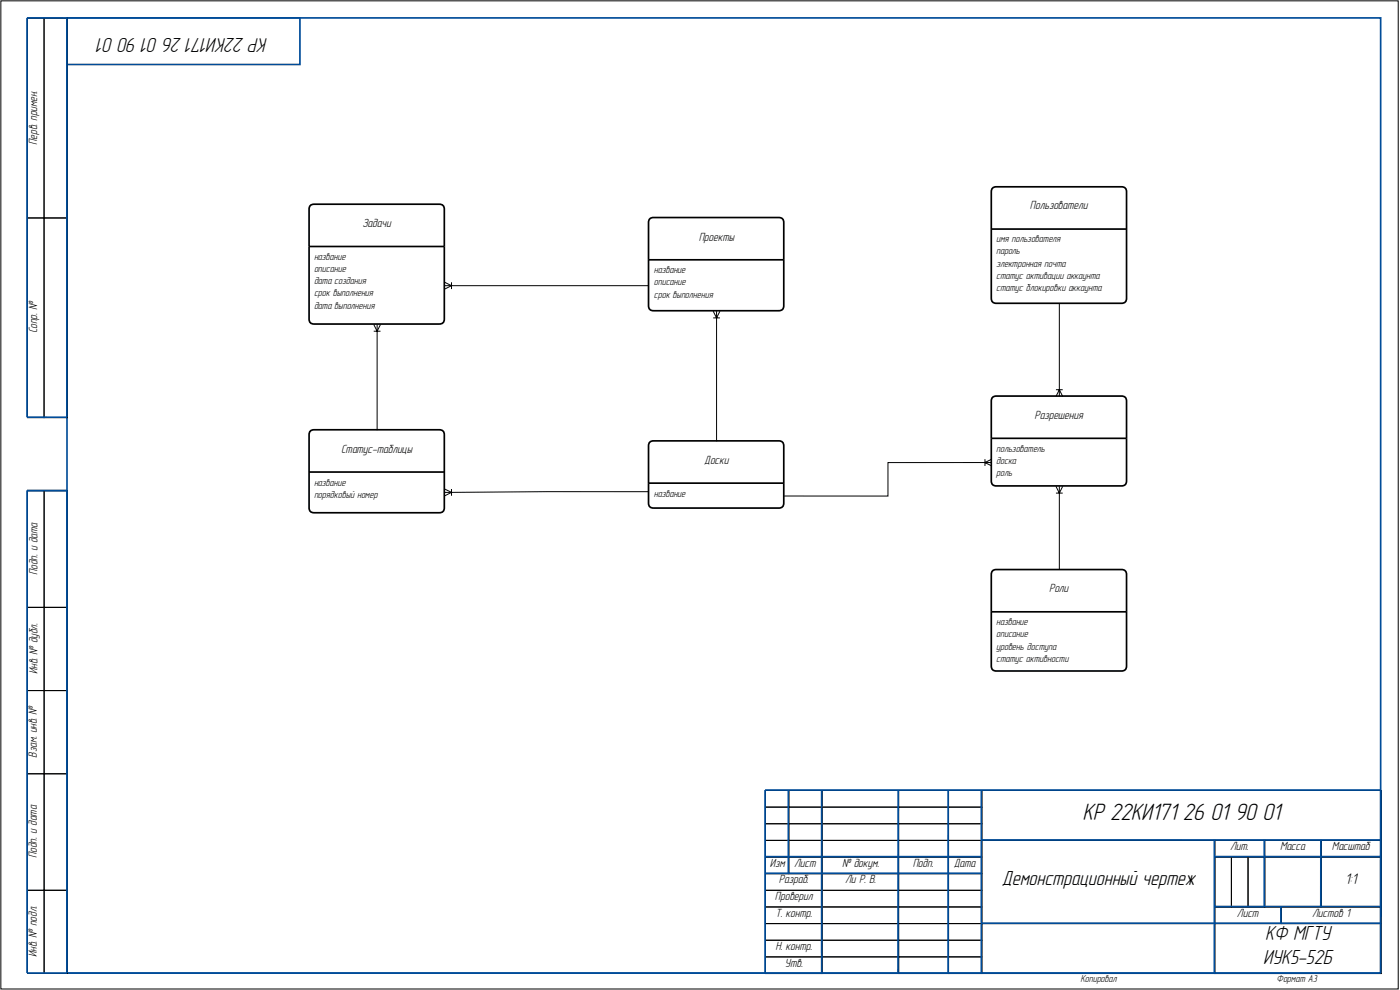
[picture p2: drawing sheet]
<svg xmlns="http://www.w3.org/2000/svg" width="421mm" height="297mm" viewBox="0 0 421 297" stroke-linecap="round" stroke-linejoin="round" font-family="sans-serif">
<defs><g id="words">
<text font-size="7.3" x="325.2" y="246.4">КР 22КИ171 26 01 90 01</text>
<g font-size="6.3">
<text x="80.4" y="11.4" transform="rotate(-180 80.4 11.4)">КР 22КИ171 26 01 90 01</text>
<text x="300.9" y="265.7">Демонстрационный чертеж</text>
<text x="380.1" y="282.2">КФ МГТУ</text>
<text x="379.5" y="289.6">ИУК5-52Б</text>
</g>
<text font-size="4.7" x="404.1" y="265.5">1:1</text>
<g font-size="3.7">
<text x="11.2" y="43.5" transform="rotate(-90 11.2 43.5)">Перв. примен.</text>
<text x="309.4" y="62.8">Пользователи</text>
<text x="108.9" y="68.2">Задачи</text>
<text x="209.9" y="72.2">Проекты</text>
<text x="11.1" y="100.1" transform="rotate(-90 11.1 100.1)">Сопр. №</text>
<text x="310.8" y="125.8">Разрешения</text>
<text x="102.4" y="136">Статус-таблицы</text>
<text x="211.5" y="139.3">Доски</text>
<text x="11.2" y="172.7" transform="rotate(-90 11.2 172.7)">Подп. и дата</text>
<text x="315.2" y="177.9">Роли</text>
<text x="11.2" y="202.5" transform="rotate(-90 11.2 202.5)">Инв. № дубл.</text>
<text x="11.1" y="227.6" transform="rotate(-90 11.1 227.6)">Взам. инв. №</text>
<text x="11.1" y="257.7" transform="rotate(-90 11.1 257.7)">Подп. и дата</text>
<text x="369.5" y="255.3">Лит.</text>
<text x="384.5" y="255.3">Масса</text>
<text x="400.1" y="255.3">Масштаб</text>
<text x="231.3" y="260.4">Изм</text>
<text x="238.5" y="260.4">Лист</text>
<text x="253" y="260.4">№ докум.</text>
<text x="274.2" y="260.4">Подп.</text>
<text x="286.5" y="260.4">Дата</text>
<text x="234" y="265.2">Разраб.</text>
<text x="253.9" y="265.2">Ли Р. В.</text>
<text x="232.8" y="270.3">Проверил</text>
<text x="233" y="275.4">Т. контр.</text>
<text x="371.6" y="275.4">Лист</text>
<text x="394.1" y="275.4">Листов 1</text>
<text x="11.1" y="287.5" transform="rotate(-90 11.1 287.5)">Инв. № подл.</text>
<text x="233" y="285.3">Н. контр.</text>
<text x="235.8" y="290.3">Утв.</text>
</g>
<g font-size="3.1">
<text x="299.2" y="72.7">имя пользователя</text>
<text x="299.2" y="76.3">пароль</text>
<text x="94.3" y="78.1">название</text>
<text x="94.3" y="81.6">описание</text>
<text x="196.4" y="82.1">название</text>
<text x="299.2" y="80.1">электронная почта</text>
<text x="299.2" y="83.7">статус активации аккаунта</text>
<text x="94.3" y="85.4">дата создания</text>
<text x="94.3" y="89">срок выполнения</text>
<text x="196.4" y="85.7">описание</text>
<text x="196.4" y="89.5">срок выполнения</text>
<text x="299.2" y="87.5">статус блокировки аккаунта</text>
<text x="94.3" y="92.8">дата выполнения</text>
<text x="299.2" y="135.7">пользователь</text>
<text x="299.2" y="139.3">доска</text>
<text x="299.2" y="143.1">роль</text>
<text x="94.3" y="145.9">название</text>
<text x="94.3" y="149.4">порядковый номер</text>
<text x="196.4" y="149.2">название</text>
<text x="299.2" y="187.8">название</text>
<text x="299.2" y="191.3">описание</text>
<text x="299.2" y="195.1">уровень доступа</text>
<text x="299.2" y="198.7">статус активности</text>
<text x="324.5" y="294.9">Копировал</text>
<text x="383.5" y="294.9">Формат А3</text>
</g>
</g></defs>
<g fill="none" stroke="#000" stroke-width=".3">
<path d="M.3 .3h419.7v296.7h-419.7zM8.2 5.5h5v60h-5zM13.2 5.5h7v60h-7zM8.2 65.5h5v59.9h-5zM13.2 65.5h7v59.9h-7zM8.3 147.4h5v35h-5zM13.3 147.4h6.9v35h-6.9zM8.3 182.4h5v25h-5zM13.3 182.4h6.9v25h-6.9zM8.3 207.4h5v25h-5zM13.3 207.4h6.9v25h-6.9zM8.3 232.4h5v35h-5z"/>
<path d="M13.3 232.4h7v35h-7zM229.9 237.4h185v55h-185zM229.9 237.4h7v5h-7zM236.9 237.4h10v5h-10zM246.9 237.4h23v5h-23zM269.9 237.4h15v5h-15zM284.9 237.4h10v5h-10zM294.9 237.4h120v15h-120zM229.9 242.4h7v5h-7zM229.9 252.4h7v5h-7zM229.9 257.4h7v5h-7zM229.9 247.4h7v5h-7z"/>
<path d="M236.9 242.4h10v5h-10zM236.9 247.4h10v5h-10zM236.9 252.4h10v5h-10zM236.9 257.4h10v5h-10zM246.9 242.4h23v5h-23zM246.9 247.4h23v5h-23zM246.9 252.4h23v5h-23zM246.9 257.4h23v5h-23zM269.9 242.4h15v5h-15zM269.9 257.4h15v5h-15zM269.9 247.4h15v5h-15zM269.9 252.4h15v5h-15z"/>
<path d="M284.9 242.4h10v5h-10zM284.9 247.4h10v5h-10zM284.9 252.4h10v5h-10zM284.9 257.4h10v5h-10zM294.9 252.4h70v25h-70zM364.9 257.4h15v15h-15zM364.9 252.4h15v5h-15zM364.9 257.4h5v15h-5zM369.9 257.4h5v15h-5zM374.9 257.4h5v15h-5zM379.9 252.4h17v5h-17zM379.9 257.4h17v15h-17z"/>
<path d="M396.9 257.4h18v15h-18zM396.9 252.4h18v5h-18zM8.3 267.4h5v25h-5zM13.3 267.4h6.9v25h-6.9zM229.9 267.4h17v5h-17zM229.9 272.4h17v5h-17zM229.9 262.4h17v5h-17zM229.9 277.4h17v5h-17zM246.9 272.4h23v5h-23zM246.9 267.4h23v5h-23zM246.9 277.4h23v5h-23zM246.9 262.4h23v5h-23z"/>
<path d="M269.9 262.4h15v5h-15zM269.9 267.4h15v5h-15zM269.9 277.4h15v5h-15zM269.9 272.4h15v5h-15zM284.9 262.4h10v5h-10zM284.9 267.4h10v5h-10zM284.9 272.4h10v5h-10zM284.9 277.4h10v5h-10zM294.9 277.4h70v15h-70zM364.9 277.4h50v15h-50zM364.9 272.4h20v5h-20zM384.9 272.4h30v5h-30z"/>
<path d="M229.9 282.4h17v5h-17zM229.9 287.4h17v5h-17zM246.9 282.4h23v5h-23zM247 287.4h22.9v5h-22.9zM269.9 282.4h15v5h-15zM269.9 287.4h15v5h-15zM284.9 287.4h10v5h-10zM284.9 282.4h10v5h-10z"/>
</g>
<g fill="none" stroke="#004c99" stroke-width=".51">
<path d="M8.1 5.4h12v119.9h-12zM20.1 5.4h70v14h-70zM20.1 5.4h394.6v286.9h-394.6zM236.8 237.3v25M246.8 237.3v55M269.8 237.3l-.1 54.8M284.8 237.3v55M294.8 237.3v55M229.8 257.3h65M294.8 252.3h120M364.8 252.3v40M379.8 252.3v20"/>
<path d="M396.8 252.3l-.1 20M414.7 257.3h-49.9M229.8 262.3h65M294.8 277.3h119.9M364.8 272.3h49.9M384.8 272.3v5M20.1 292.3v-145h-12v145h406.6l.1-55h-185v55"/>
</g>
<path d="M93.4 61.6l1-.3h37.5a1.35 1.35 0 0 1 1.6 1.6v11.1h-40.7v-11.1l.1-.6z" fill="#fff"/>
<path d="M92.8 74v-11.1a1.35 1.35 0 0 1 1.6-1.6h37.5a1.35 1.35 0 0 1 1.6 1.6v11.1M92.8 74v21.8a1.35 1.35 0 0 0 1.6 1.5h37.5a1.35 1.35 0 0 0 1.6-1.5v-21.8M92.8 74h40.7" fill="none" stroke="#000" stroke-width=".51"/>
<path d="M195.1 65.9l.3-.3 .9-.3h37.6a1.35 1.35 0 0 1 1.5 1.6v11.1h-40.6v-11.1z" fill="#fff"/>
<path d="M194.8 78v-11.1a1.35 1.35 0 0 1 1.5-1.6h37.6a1.35 1.35 0 0 1 1.5 1.6v11.1M194.8 78v13.8a1.35 1.35 0 0 0 1.5 1.5h37.6a1.35 1.35 0 0 0 1.5-1.5v-13.8M194.8 78h40.6" fill="none" stroke="#000" stroke-width=".51"/>
<path d="M93.4 129.3l1-.2h37.5a1.35 1.35 0 0 1 1.6 1.5v11.2h-40.7v-11.2l.1-.5z" fill="#fff"/>
<path d="M92.8 141.8v-11.2a1.35 1.35 0 0 1 1.6-1.5h37.5a1.35 1.35 0 0 1 1.6 1.5v11.2M92.8 141.8v10.7a1.35 1.35 0 0 0 1.6 1.5h37.5a1.35 1.35 0 0 0 1.6-1.5v-10.7M92.8 141.8h40.7" fill="none" stroke="#000" stroke-width=".51"/>
<path d="M195.4 132.7l.9-.3h37.6a1.35 1.35 0 0 1 1.5 1.5v11.2h-40.6v-11.2l.1-.5z" fill="#fff"/>
<path d="M194.8 145.1v-11.2a1.35 1.35 0 0 1 1.5-1.5h37.6a1.35 1.35 0 0 1 1.5 1.5v11.2M194.8 145.1v6a1.35 1.35 0 0 0 1.5 1.5h37.6a1.35 1.35 0 0 0 1.5-1.5v-6M194.8 145.1h40.6" fill="none" stroke="#000" stroke-width=".51"/>
<path d="M298.3 56.4l1-.3h37.6a1.35 1.35 0 0 1 1.5 1.5v11.2h-40.6v-11.2l.2-.9z" fill="#fff"/>
<path d="M297.8 68.8v-11.2a1.35 1.35 0 0 1 1.5-1.5h37.6a1.35 1.35 0 0 1 1.5 1.5v11.2M297.8 68.8v20.8a1.35 1.35 0 0 0 1.5 1.5h37.6a1.35 1.35 0 0 0 1.5-1.5v-20.8M297.8 68.8h40.6" fill="none" stroke="#000" stroke-width=".51"/>
<path d="M298.3 171.3l1-.2h37.6a1.35 1.35 0 0 1 1.5 1.5v11.2h-40.6v-11.2l.2-1z" fill="#fff"/>
<path d="M297.8 183.8v-11.2a1.35 1.35 0 0 1 1.5-1.5h37.6a1.35 1.35 0 0 1 1.5 1.5v11.2M297.8 183.8v16.2a1.35 1.35 0 0 0 1.5 1.5h37.6a1.35 1.35 0 0 0 1.5-1.5v-16.2M297.8 183.8h40.6" fill="none" stroke="#000" stroke-width=".51"/>
<path d="M298 119.5l.3-.3 1-.2h37.6a1.35 1.35 0 0 1 1.5 1.5v11.2h-40.6v-11.2z" fill="#fff"/>
<path d="M297.8 131.7v-11.2a1.35 1.35 0 0 1 1.5-1.5h37.6a1.35 1.35 0 0 1 1.5 1.5v11.2M297.8 131.7v12.7a1.35 1.35 0 0 0 1.5 1.5h37.6a1.35 1.35 0 0 0 1.5-1.5v-12.7M297.8 131.7h40.6" fill="none" stroke="#000" stroke-width=".51"/>
<g fill="none" stroke="#000" stroke-width=".3">
<path d="M112.3 97.5l1 2 1-2M112.3 99.5h2M113.3 97.5v31.7M133.6 84.8l2 1-2 1M133.6 85.8h61.3M135.6 84.8v2M214.2 93.5l1 2 1.1-2M214.2 95.5h2.1M215.2 93.5v39M318.2 91.2v27.9M317.2 119.1l1-2 1 2M317.2 117.1h2"/>
<path d="M295.9 137.9v2M297.9 138.9h-31.2v10.1h-31.1M297.9 137.9l-2 1 2 1M133.6 146.9l2 1-2 1M135.6 146.9v2M194.9 147.7l-61.3 .2M317.2 146.1l1 2 1-2M317.2 148.1h2M318.2 146.1v25.1"/>
</g>
<use href="#words"/>
</svg>
